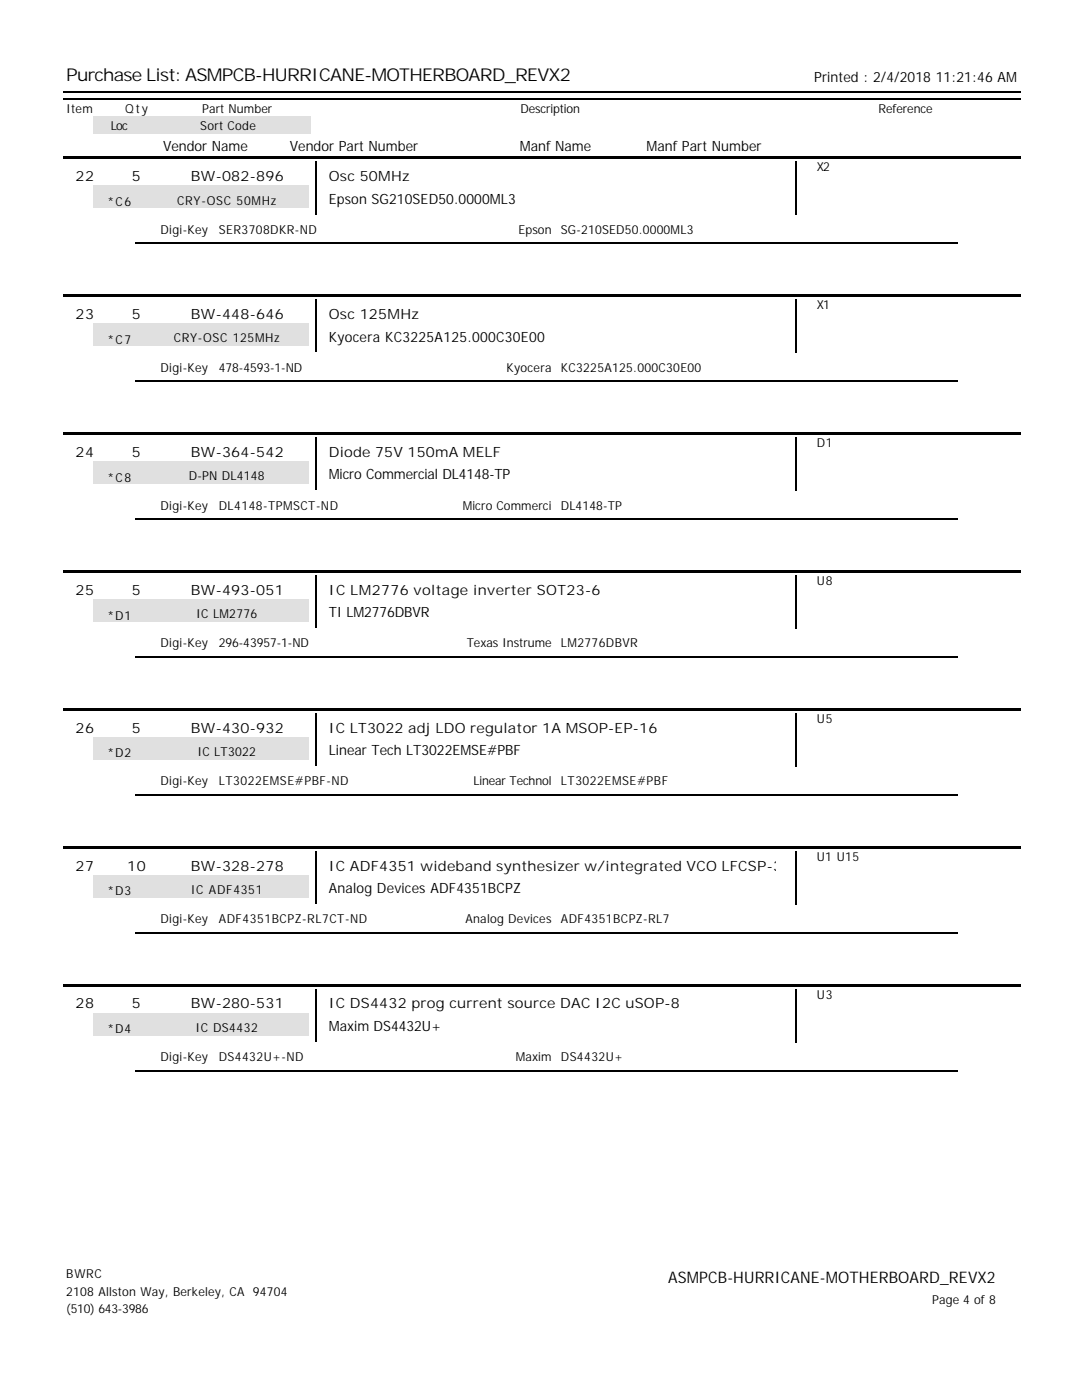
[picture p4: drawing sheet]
<svg xmlns="http://www.w3.org/2000/svg" width="216mm" height="279mm" viewBox="0 0 216 279" stroke-linecap="round" stroke-linejoin="round" font-family="sans-serif">
<defs><g id="words">
<text font-size="3.5" x="13.2" y="16.2">Purchase List: ASMPCB-HURRICANE-MOTHERBOARD_REVX2</text>
<text font-size="3.2" x="133.3" y="256.1">ASMPCB-HURRICANE-MOTHERBOARD_REVX2</text>
<g font-size="2.8">
<text x="162.5" y="16.3">Printed : 2/4/2018 11:21:46 AM</text>
<text x="32.5" y="30.1">Vendor Name</text>
<text x="57.8" y="30.1">Vendor Part Number</text>
<text x="103.7" y="30.1">Manf Name</text>
<text x="129" y="30.1">Manf Part Number</text>
<text x="15.1" y="36.2">22</text>
<text x="26.3" y="36.2">5</text>
<text x="38.1" y="36.2">BW-082-896</text>
<text x="65.6" y="36.2">Osc 50MHz</text>
<text x="65.6" y="40.7">Epson SG210SED50.0000ML3</text>
<text x="15.1" y="63.7">23</text>
<text x="26.3" y="63.7">5</text>
<text x="38.1" y="63.7">BW-448-646</text>
<text x="65.6" y="63.7">Osc 125MHz</text>
<text x="65.6" y="68.2">Kyocera KC3225A125.000C30E00</text>
<text x="15.1" y="91.2">24</text>
<text x="26.3" y="91.2">5</text>
<text x="38.1" y="91.2">BW-364-542</text>
<text x="65.6" y="91.2">Diode 75V 150mA MELF</text>
<text x="65.6" y="95.7">Micro Commercial DL4148-TP</text>
<text x="15.1" y="118.7">25</text>
<text x="26.3" y="118.7">5</text>
<text x="38.1" y="118.7">BW-493-051</text>
<text x="65.6" y="118.7">IC LM2776 voltage inverter SOT23-6</text>
<text x="65.6" y="123.2">TI LM2776DBVR</text>
<text x="15.1" y="146.2">26</text>
<text x="26.3" y="146.2">5</text>
<text x="38.1" y="146.2">BW-430-932</text>
<text x="65.6" y="146.2">IC LT3022 adj LDO regulator 1A MSOP-EP-16</text>
<text x="65.6" y="150.7">Linear Tech LT3022EMSE#PBF</text>
<text x="15.1" y="173.7">27</text>
<text x="25.4" y="173.7">10</text>
<text x="38.1" y="173.7">BW-328-278</text>
<text x="65.6" y="173.7">IC ADF4351 wideband synthesizer w/integrated VCO LFCSP-32</text>
<text x="65.6" y="178.2">Analog Devices ADF4351BCPZ</text>
<text x="15.1" y="201.3">28</text>
<text x="26.3" y="201.3">5</text>
<text x="38.1" y="201.3">BW-280-531</text>
<text x="65.6" y="201.3">IC DS4432 prog current source DAC I2C uSOP-8</text>
<text x="65.6" y="205.8">Maxim DS4432U+</text>
</g>
<g font-size="2.5">
<text x="13.2" y="22.6">Item</text>
<text x="25" y="22.6">Qty</text>
<text x="40.3" y="22.6">Part Number</text>
<text x="103.8" y="22.6">Description</text>
<text x="175.3" y="22.6">Reference</text>
<text x="22.1" y="26">Loc</text>
<text x="40" y="26">Sort Code</text>
<text x="163" y="34.2">X2</text>
<text x="21.4" y="41.1">*C6</text>
<text x="35.3" y="40.8">CRY-OSC 50MHz</text>
<text x="32" y="46.7">Digi-Key</text>
<text x="43.7" y="46.7">SER3708DKR-ND</text>
<text x="103.5" y="46.7">Epson</text>
<text x="111.9" y="46.7">SG-210SED50.0000ML3</text>
<text x="163" y="61.7">X1</text>
<text x="21.4" y="68.6">*C7</text>
<text x="34.7" y="68.4">CRY-OSC 125MHz</text>
<text x="32" y="74.2">Digi-Key</text>
<text x="43.7" y="74.2">478-4593-1-ND</text>
<text x="101.1" y="74.2">Kyocera</text>
<text x="111.9" y="74.2">KC3225A125.000C30E00</text>
<text x="163" y="89.3">D1</text>
<text x="37.7" y="95.9">D-PN DL4148</text>
<text x="21.4" y="96.1">*C8</text>
<text x="32" y="101.7">Digi-Key</text>
<text x="43.7" y="101.7">DL4148-TPMSCT-ND</text>
<text x="92.3" y="101.7">Micro Commerci</text>
<text x="111.9" y="101.7">DL4148-TP</text>
<text x="163" y="116.8">U8</text>
<text x="21.4" y="123.6">*D1</text>
<text x="39.2" y="123.4">IC LM2776</text>
<text x="32" y="129.2">Digi-Key</text>
<text x="43.7" y="129.2">296-43957-1-ND</text>
<text x="93.1" y="129.2">Texas Instrume</text>
<text x="111.9" y="129.2">LM2776DBVR</text>
<text x="163" y="144.3">U5</text>
<text x="21.4" y="151.2">*D2</text>
<text x="39.4" y="150.9">IC LT3022</text>
<text x="32" y="156.7">Digi-Key</text>
<text x="43.7" y="156.7">LT3022EMSE#PBF-ND</text>
<text x="94.5" y="156.7">Linear Technol</text>
<text x="111.9" y="156.7">LT3022EMSE#PBF</text>
<text x="163" y="171.8">U1 U15</text>
<text x="21.4" y="178.7">*D3</text>
<text x="38.1" y="178.4">IC ADF4351</text>
<text x="32" y="184.2">Digi-Key</text>
<text x="43.7" y="184.2">ADF4351BCPZ-RL7CT-ND</text>
<text x="92.9" y="184.2">Analog Devices</text>
<text x="111.9" y="184.2">ADF4351BCPZ-RL7</text>
<text x="163" y="199.3">U3</text>
<text x="21.4" y="206.2">*D4</text>
<text x="39" y="205.9">IC DS4432</text>
<text x="32" y="211.8">Digi-Key</text>
<text x="43.7" y="211.8">DS4432U+-ND</text>
<text x="102.9" y="211.8">Maxim</text>
<text x="111.9" y="211.8">DS4432U+</text>
<text x="13.2" y="255.1">BWRC</text>
<text x="13.2" y="258.6">2108 Allston Way, Berkeley, CA 94704</text>
<text x="13.2" y="262">(510) 643-3986</text>
<text x="186" y="260.2">Page 4 of 8</text>
</g>
</g></defs>
<path d="M12.7 18.4h191" fill="none" stroke="#000" stroke-width=".26"/>
<g fill="#fff">
<path d="M27 27h28v4h-28z"/>
<path d="M56.6 27h28.1v4h-28.1z"/>
<path d="M96.8 27h28.1v4h-28.1z"/>
<path d="M126.5 27h28.3v4h-28.3z"/>
</g>
<path d="M12.7 19.7h191" fill="none" stroke="#000" stroke-width=".26"/>
<g fill="#e0e0e0">
<path d="M18.5 23.3h10.9v3.4h-10.9z"/>
<path d="M29.4 23.3h32.5v3.4h-32.5z"/>
</g>
<g fill="#fff">
<path d="M65.1 32.5h89.7v4.5h-89.7z"/>
<path d="M65.1 37h89.7v4.5h-89.7z"/>
</g>
<path d="M158.9 32.3v10.6" fill="none" stroke="#000" stroke-width=".26"/>
<path d="M29.1 37h32.5v4.5h-32.5z" fill="#e0e0e0"/>
<path d="M14 42.9h28.1v4.5h-28.1z" fill="#fff"/>
<path d="M63.1 32.3v10.6" fill="none" stroke="#000" stroke-width=".26"/>
<g fill="#fff">
<path d="M43.1 42.9h45v4.5h-45z"/>
<path d="M88.9 42.9h21.7v4.5h-21.7z"/>
<path d="M111.4 42.9h45v4.5h-45z"/>
</g>
<path d="M12.7 31.2h191v.6h-191z" fill="#000"/>
<path d="M18.5 37h10.9v4.5h-10.9z" fill="#e0e0e0"/>
<path d="M27 48.6h164" fill="none" stroke="#000" stroke-width=".26"/>
<g fill="#fff">
<path d="M27 48.9h28v4.5h-28z"/>
<path d="M56.6 48.9h45v4.5h-45z"/>
<path d="M56.6 53.4h45v4.5h-45z"/>
<path d="M27 53.4h28v4.5h-28z"/>
<path d="M145.8 48.9h45v4.5h-45z"/>
<path d="M116.2 48.9h28v4.5h-28z"/>
<path d="M116.2 53.4h28v4.5h-28z"/>
<path d="M145.8 53.4h45v4.5h-45z"/>
<path d="M65.1 60.1h89.7v4.5h-89.7z"/>
<path d="M65.1 64.6h89.7v4.5h-89.7z"/>
</g>
<path d="M158.9 59.8v10.6" fill="none" stroke="#000" stroke-width=".26"/>
<path d="M29.1 64.6h32.5v4.5h-32.5z" fill="#e0e0e0"/>
<path d="M14 70.4h28.1v4.5h-28.1z" fill="#fff"/>
<path d="M63.1 59.8v10.6" fill="none" stroke="#000" stroke-width=".26"/>
<g fill="#fff">
<path d="M43.1 70.4h45v4.5h-45z"/>
<path d="M88.9 70.4h21.7v4.5h-21.7z"/>
<path d="M111.4 70.4h45v4.5h-45z"/>
</g>
<path d="M12.7 58.7h191v.6h-191z" fill="#000"/>
<path d="M18.5 64.6h10.9v4.5h-10.9z" fill="#e0e0e0"/>
<path d="M27 76.1h164" fill="none" stroke="#000" stroke-width=".26"/>
<g fill="#fff">
<path d="M27 76.5h28v4.5h-28z"/>
<path d="M56.6 76.5h45v4.5h-45z"/>
<path d="M56.6 81h45v4.5h-45z"/>
<path d="M27 81h28v4.5h-28z"/>
<path d="M145.8 76.5h45v4.5h-45z"/>
<path d="M116.2 76.5h28v4.5h-28z"/>
<path d="M116.2 81h28v4.5h-28z"/>
<path d="M145.8 81h45v4.5h-45z"/>
<path d="M65.1 87.6h89.7v4.5h-89.7z"/>
<path d="M65.1 92.1h89.7v4.5h-89.7z"/>
</g>
<path d="M158.9 87.3v10.6" fill="none" stroke="#000" stroke-width=".26"/>
<path d="M29.1 92.1h32.5v4.5h-32.5z" fill="#e0e0e0"/>
<path d="M14 97.9h28.1v4.5h-28.1z" fill="#fff"/>
<path d="M63.1 87.3v10.6" fill="none" stroke="#000" stroke-width=".26"/>
<g fill="#fff">
<path d="M43.1 97.9h45v4.5h-45z"/>
<path d="M88.9 97.9h21.7v4.5h-21.7z"/>
<path d="M111.4 97.9h45v4.5h-45z"/>
</g>
<path d="M12.7 86.3h191v.5h-191z" fill="#000"/>
<path d="M18.5 92.1h10.9v4.5h-10.9z" fill="#e0e0e0"/>
<path d="M27 103.6h164" fill="none" stroke="#000" stroke-width=".26"/>
<g fill="#fff">
<path d="M27 104h28v4.5h-28z"/>
<path d="M56.6 104h45v4.5h-45z"/>
<path d="M56.6 108.5h45v4.5h-45z"/>
<path d="M27 108.5h28v4.5h-28z"/>
<path d="M145.8 104h45v4.5h-45z"/>
<path d="M116.2 104h28v4.5h-28z"/>
<path d="M116.2 108.5h28v4.5h-28z"/>
<path d="M145.8 108.5h45v4.5h-45z"/>
<path d="M65.1 115.1h89.7v4.5h-89.7z"/>
<path d="M65.1 119.6h89.7v4.5h-89.7z"/>
</g>
<path d="M158.9 114.8v10.6" fill="none" stroke="#000" stroke-width=".26"/>
<path d="M29.1 119.6h32.5v4.5h-32.5z" fill="#e0e0e0"/>
<path d="M14 125.4h28.1v4.5h-28.1z" fill="#fff"/>
<path d="M63.1 114.8v10.6" fill="none" stroke="#000" stroke-width=".26"/>
<g fill="#fff">
<path d="M43.1 125.4h45v4.5h-45z"/>
<path d="M88.9 125.4h21.7v4.5h-21.7z"/>
<path d="M111.4 125.4h45v4.5h-45z"/>
</g>
<path d="M12.7 113.8h191v.5h-191z" fill="#000"/>
<path d="M18.5 119.6h10.9v4.5h-10.9z" fill="#e0e0e0"/>
<path d="M27 131.1h164" fill="none" stroke="#000" stroke-width=".26"/>
<g fill="#fff">
<path d="M27 131.5h28v4.5h-28z"/>
<path d="M56.6 131.5h45v4.5h-45z"/>
<path d="M56.6 136h45v4.5h-45z"/>
<path d="M27 136h28v4.5h-28z"/>
<path d="M145.8 131.5h45v4.5h-45z"/>
<path d="M116.2 131.5h28v4.5h-28z"/>
<path d="M116.2 136h28v4.5h-28z"/>
<path d="M145.8 136h45v4.5h-45z"/>
<path d="M65.1 142.6h89.7v4.5h-89.7z"/>
<path d="M65.1 147.1h89.7v4.5h-89.7z"/>
</g>
<path d="M158.9 142.3v10.6" fill="none" stroke="#000" stroke-width=".26"/>
<path d="M29.1 147.1h32.5v4.5h-32.5z" fill="#e0e0e0"/>
<path d="M14 152.9h28.1v4.5h-28.1z" fill="#fff"/>
<path d="M63.1 142.3v10.6" fill="none" stroke="#000" stroke-width=".26"/>
<g fill="#fff">
<path d="M43.1 152.9h45v4.5h-45z"/>
<path d="M88.9 152.9h21.7v4.5h-21.7z"/>
<path d="M111.4 152.9h45v4.5h-45z"/>
</g>
<path d="M12.7 141.3h191v.5h-191z" fill="#000"/>
<path d="M18.5 147.1h10.9v4.5h-10.9z" fill="#e0e0e0"/>
<path d="M27 158.6h164" fill="none" stroke="#000" stroke-width=".26"/>
<g fill="#fff">
<path d="M27 159h28v4.5h-28z"/>
<path d="M56.6 159h45v4.5h-45z"/>
<path d="M56.6 163.5h45v4.5h-45z"/>
<path d="M27 163.5h28v4.5h-28z"/>
<path d="M145.8 159h45v4.5h-45z"/>
<path d="M116.2 159h28v4.5h-28z"/>
<path d="M116.2 163.5h28v4.5h-28z"/>
<path d="M145.8 163.5h45v4.5h-45z"/>
<path d="M65.1 170.1h89.7v4.5h-89.7z"/>
<path d="M65.1 174.6h89.7v4.5h-89.7z"/>
</g>
<path d="M158.9 169.9v10.5" fill="none" stroke="#000" stroke-width=".26"/>
<path d="M29.1 174.6h32.5v4.5h-32.5z" fill="#e0e0e0"/>
<path d="M14 180.4h28.1v4.5h-28.1z" fill="#fff"/>
<path d="M63.1 169.9v10.5" fill="none" stroke="#000" stroke-width=".26"/>
<g fill="#fff">
<path d="M43.1 180.4h45v4.5h-45z"/>
<path d="M88.9 180.4h21.7v4.5h-21.7z"/>
<path d="M111.4 180.4h45v4.5h-45z"/>
</g>
<path d="M12.7 168.8h191v.5h-191z" fill="#000"/>
<path d="M18.5 174.6h10.9v4.5h-10.9z" fill="#e0e0e0"/>
<path d="M27 186.1h164" fill="none" stroke="#000" stroke-width=".26"/>
<g fill="#fff">
<path d="M27 186.5h28v4.5h-28z"/>
<path d="M56.6 186.5h45v4.5h-45z"/>
<path d="M56.6 191h45v4.5h-45z"/>
<path d="M27 191h28v4.5h-28z"/>
<path d="M145.8 186.5h45v4.5h-45z"/>
<path d="M116.2 186.5h28v4.5h-28z"/>
<path d="M116.2 191h28v4.5h-28z"/>
<path d="M145.8 191h45v4.5h-45z"/>
<path d="M65.1 197.6h89.7v4.5h-89.7z"/>
<path d="M65.1 202.1h89.7v4.5h-89.7z"/>
</g>
<path d="M158.9 197.4v10.6" fill="none" stroke="#000" stroke-width=".26"/>
<path d="M29.1 202.1h32.5v4.5h-32.5z" fill="#e0e0e0"/>
<path d="M14 208h28.1v4.5h-28.1z" fill="#fff"/>
<path d="M63.1 197.4v10.6" fill="none" stroke="#000" stroke-width=".26"/>
<g fill="#fff">
<path d="M43.1 208h45v4.5h-45z"/>
<path d="M88.9 208h21.7v4.5h-21.7z"/>
<path d="M111.4 208h45v4.5h-45z"/>
</g>
<path d="M12.7 196.3h191v.5h-191z" fill="#000"/>
<path d="M18.5 202.1h10.9v4.5h-10.9z" fill="#e0e0e0"/>
<path d="M27 213.7h164" fill="none" stroke="#000" stroke-width=".26"/>
<g fill="#fff">
<path d="M27 214h28v4.5h-28z"/>
<path d="M56.6 214h45v4.5h-45z"/>
<path d="M56.6 218.5h45v4.5h-45z"/>
<path d="M27 218.5h28v4.5h-28z"/>
<path d="M145.8 214h45v4.5h-45z"/>
<path d="M116.2 214h28v4.5h-28z"/>
<path d="M116.2 218.5h28v4.5h-28z"/>
<path d="M145.8 218.5h45v4.5h-45z"/>
</g>
<use href="#words"/>
</svg>
